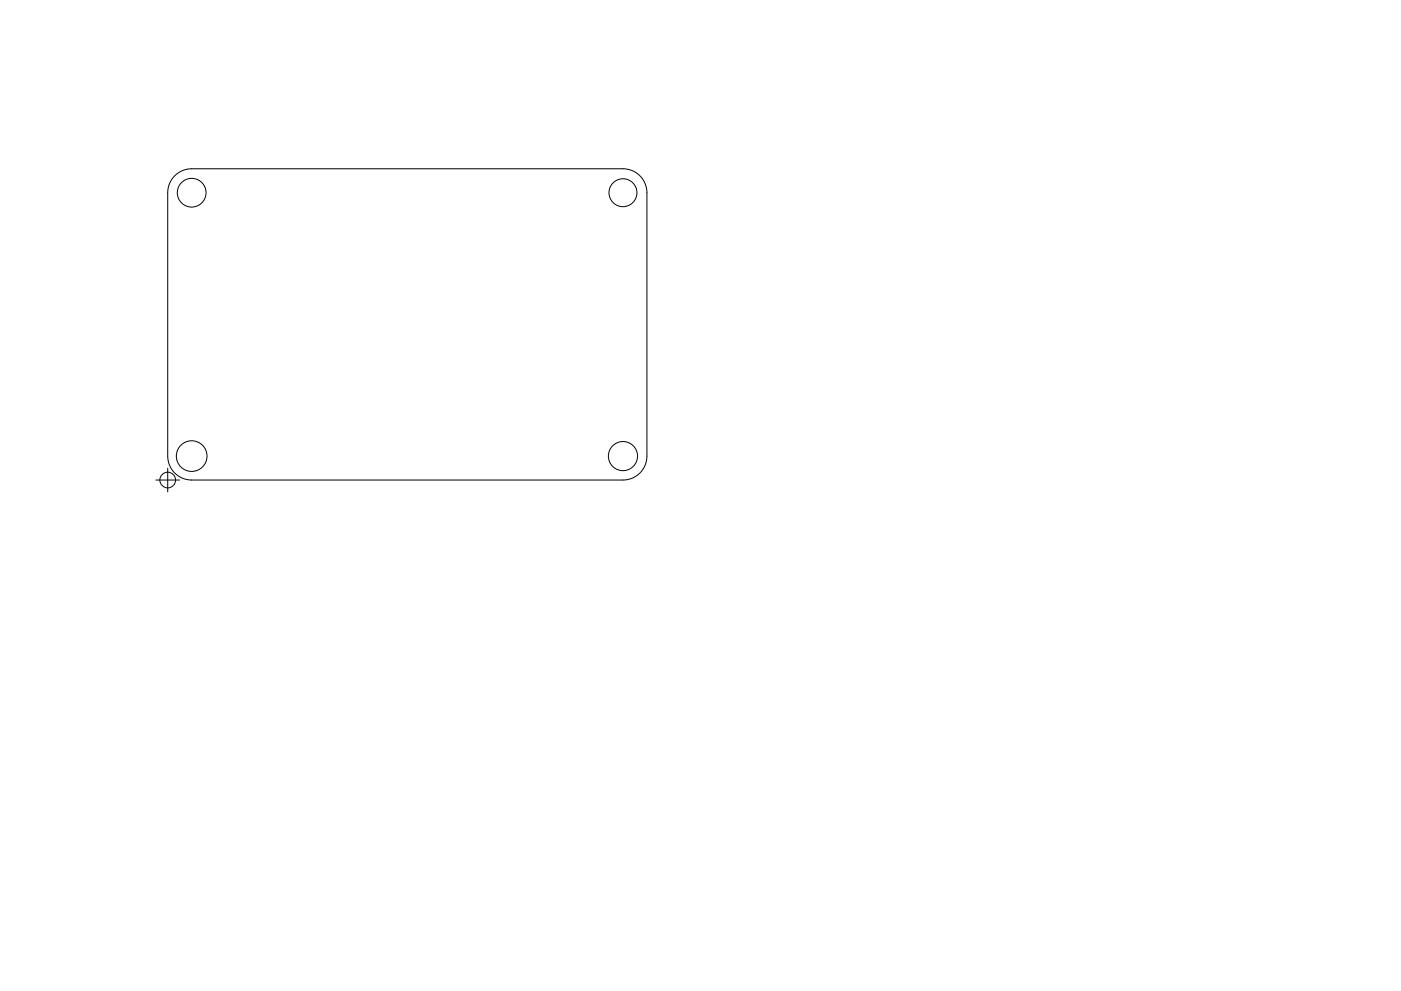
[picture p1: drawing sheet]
<svg xmlns="http://www.w3.org/2000/svg" width="297mm" height="210mm" viewBox="0 0 297 210" stroke-linecap="round" stroke-linejoin="round" font-family="sans-serif">
<g fill="none" stroke="#000" stroke-width=".21">
<path d="M37 37.3a5.1 5.1 0 0 1 3.6-1.5h91.5a5.1 5.1 0 0 1 5.1 5.1v55.9a5.1 5.1 0 0 1-5.1 5h-91.5a5.1 5.1 0 0 1-5-5v-55.9a5.1 5.1 0 0 1 1.4-3.6zM35.6 99.3v5M33.1 101.8h5"/>
<circle cx="40.6" cy="40.9" r="3"/>
<circle cx="132.1" cy="40.9" r="2.96"/>
<circle cx="40.6" cy="96.8" r="3.3"/>
<circle cx="132.1" cy="96.8" r="3.1"/>
<circle cx="35.6" cy="101.8" r="1.67"/>
</g>
</svg>
